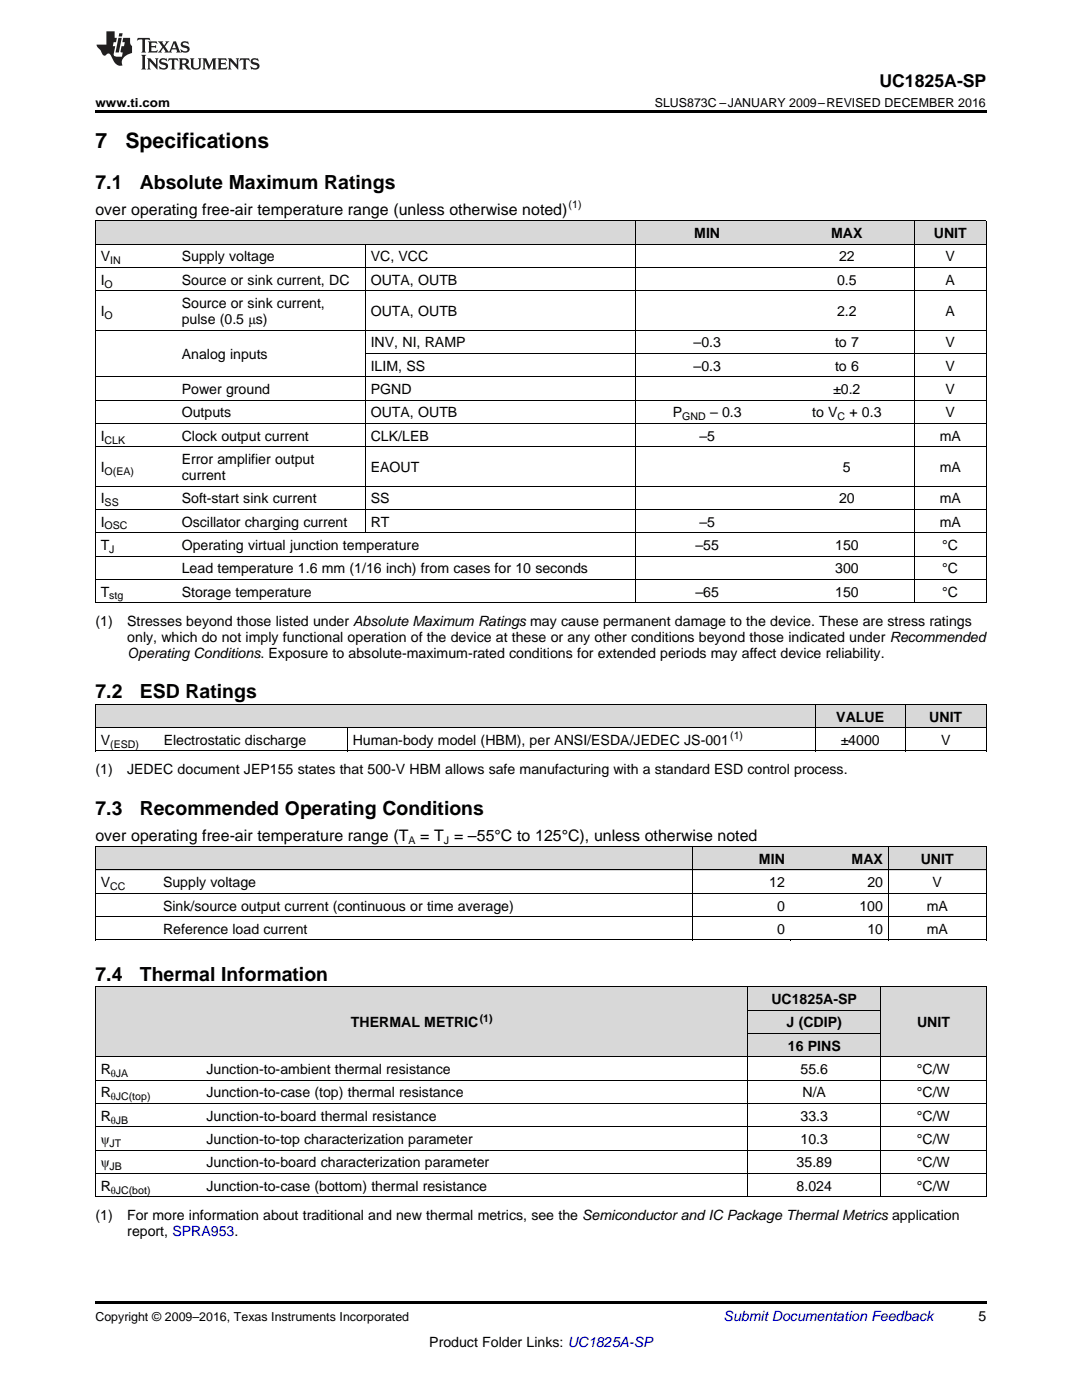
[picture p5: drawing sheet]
<svg xmlns="http://www.w3.org/2000/svg" width="216mm" height="279mm" viewBox="0 0 216 279" stroke-linecap="round" stroke-linejoin="round" font-family="sans-serif">
<defs><g id="words">
<g font-size="4.2">
<text x="19" y="29.6">7</text>
<text x="25" y="29.6">Specifications</text>
</g>
<g font-size="3.9">
<text x="19" y="37.7">7.1</text>
<text x="27.9" y="37.7">Absolute Maximum Ratings</text>
<text x="19" y="139.3">7.2</text>
<text x="27.9" y="139.3">ESD Ratings</text>
<text x="19" y="162.6">7.3</text>
<text x="27.9" y="162.6">Recommended Operating Conditions</text>
<text x="19" y="195.7">7.4</text>
<text x="27.9" y="195.7">Thermal Information</text>
</g>
<text font-size="3.5" x="175.5" y="17.3">UC1825A-SP</text>
<g font-size="3.2">
<text x="19" y="42.9">over operating free-air temperature range (unless otherwise noted)</text>
<text x="19" y="167.7">over operating free-air temperature range (T</text>
<text x="83.9" y="167.7">= T = –55°C to 125°C), unless otherwise noted</text>
</g>
<g font-size="2.8">
<text x="138.5" y="47.5">MIN</text>
<text x="165.8" y="47.5">MAX</text>
<text x="186.3" y="47.5">UNIT</text>
<text x="20.1" y="52.2">V</text>
<text x="36.3" y="52.2">Supply voltage</text>
<text x="74" y="52.2">VC, VCC</text>
<text x="167.4" y="52.2">22</text>
<text x="188.7" y="52.2">V</text>
<text x="20.1" y="56.8">I</text>
<text x="36.3" y="56.8">Source or sink current, DC</text>
<text x="74" y="56.8">OUTA, OUTB</text>
<text x="167" y="56.8">0.5</text>
<text x="188.7" y="56.8">A</text>
<text x="20.1" y="63.1">I</text>
<text x="36.3" y="61.5">Source or sink current,</text>
<text x="36.3" y="64.7">pulse (0.5 μs)</text>
<text x="74" y="63.1">OUTA, OUTB</text>
<text x="167" y="63.1">2.2</text>
<text x="188.7" y="63.1">A</text>
<text x="36.3" y="71.6">Analog inputs</text>
<text x="74" y="69.3">INV, NI, RAMP</text>
<text x="138.4" y="69.3">–0.3</text>
<text x="166.6" y="69.3">to 7</text>
<text x="188.7" y="69.3">V</text>
<text x="74" y="74">ILIM, SS</text>
<text x="138.4" y="74">–0.3</text>
<text x="166.6" y="74">to 6</text>
<text x="188.7" y="74">V</text>
<text x="36.3" y="78.6">Power ground</text>
<text x="36.3" y="83.3">Outputs</text>
<text x="74" y="78.6">PGND</text>
<text x="74" y="83.3">OUTA, OUTB</text>
<text x="134.3" y="83.3">P</text>
<text x="141.7" y="83.3">– 0.3</text>
<text x="162.1" y="83.3">to V</text>
<text x="166.3" y="78.6">±0.2</text>
<text x="169.5" y="83.3">+ 0.3</text>
<text x="188.7" y="78.6">V</text>
<text x="188.7" y="83.3">V</text>
<text x="20.1" y="87.9">I</text>
<text x="36.3" y="87.9">Clock output current</text>
<text x="74" y="87.9">CLK/LEB</text>
<text x="139.6" y="87.9">–5</text>
<text x="187.5" y="87.9">mA</text>
<text x="20.1" y="94.2">I</text>
<text x="36.3" y="92.6">Error amplifier output</text>
<text x="36.3" y="95.8">current</text>
<text x="74" y="94.2">EAOUT</text>
<text x="168.2" y="94.2">5</text>
<text x="187.5" y="94.2">mA</text>
<text x="20.1" y="100.4">I</text>
<text x="36.3" y="100.4">Soft-start sink current</text>
<text x="74" y="100.4">SS</text>
<text x="167.4" y="100.4">20</text>
<text x="187.5" y="100.4">mA</text>
<text x="20.1" y="105.1">I</text>
<text x="36.3" y="105.1">Oscillator charging current</text>
<text x="74" y="105.1">RT</text>
<text x="139.6" y="105.1">–5</text>
<text x="187.5" y="105.1">mA</text>
<text x="20.1" y="109.7">T</text>
<text x="36.3" y="109.7">Operating virtual junction temperature</text>
<text x="138.8" y="109.7">–55</text>
<text x="166.7" y="109.7">150</text>
<text x="188" y="109.7">°C</text>
<text x="20.1" y="119.1">T</text>
<text x="36.3" y="114.4">Lead temperature 1.6 mm (1/16 inch) from cases for 10 seconds</text>
<text x="36.3" y="119.1">Storage temperature</text>
<text x="138.8" y="119.1">–65</text>
<text x="166.7" y="114.4">300</text>
<text x="166.7" y="119.1">150</text>
<text x="188" y="114.4">°C</text>
<text x="188" y="119.1">°C</text>
<text x="19" y="124.9">(1)</text>
<text x="25.4" y="124.9">Stresses beyond those listed under Absolute Maximum Ratings may cause permanent damage to the device. These are stress ratings</text>
<text x="25.4" y="128.1">only, which do not imply functional operation of the device at these or any other conditions beyond those indicated under Recommended</text>
<text x="25.4" y="131.3">Operating Conditions. Exposure to absolute-maximum-rated conditions for extended periods may affect device reliability.</text>
<text x="20.1" y="148.7">V</text>
<text x="32.7" y="148.7">Electrostatic discharge</text>
<text x="70.4" y="148.7">Human-body model (HBM), per ANSI/ESDA/JEDEC JS-001</text>
<text x="166.9" y="144">VALUE</text>
<text x="167.7" y="148.7">±4000</text>
<text x="185.4" y="144">UNIT</text>
<text x="187.8" y="148.7">V</text>
<text x="19" y="154.5">(1)</text>
<text x="25.4" y="154.5">JEDEC document JEP155 states that 500-V HBM allows safe manufacturing with a standard ESD control process.</text>
<text x="151.4" y="172.4">MIN</text>
<text x="169.9" y="172.4">MAX</text>
<text x="183.7" y="172.4">UNIT</text>
<text x="20.1" y="177.1">V</text>
<text x="32.5" y="177.1">Supply voltage</text>
<text x="153.5" y="177.1">12</text>
<text x="173.1" y="177.1">20</text>
<text x="186.1" y="177.1">V</text>
<text x="32.5" y="181.7">Sink/source output current (continuous or time average)</text>
<text x="155" y="181.7">0</text>
<text x="171.5" y="181.7">100</text>
<text x="184.9" y="181.7">mA</text>
<text x="32.5" y="186.4">Reference load current</text>
<text x="155" y="186.4">0</text>
<text x="173.1" y="186.4">10</text>
<text x="184.9" y="186.4">mA</text>
<text x="153.9" y="200.4">UC1825A-SP</text>
<text x="70" y="205">THERMAL METRIC</text>
<text x="157" y="205">J (CDIP)</text>
<text x="157.2" y="209.7">16 PINS</text>
<text x="183" y="205">UNIT</text>
<text x="20.1" y="214.3">R</text>
<text x="41.2" y="214.3">Junction-to-ambient thermal resistance</text>
<text x="159.7" y="214.3">55.6</text>
<text x="183" y="214.3">°C/W</text>
<text x="20.1" y="219">R</text>
<text x="41.2" y="219">Junction-to-case (top) thermal resistance</text>
<text x="160.1" y="219">N/A</text>
<text x="183" y="219">°C/W</text>
<text x="20.1" y="223.7">R</text>
<text x="41.2" y="223.7">Junction-to-board thermal resistance</text>
<text x="159.7" y="223.7">33.3</text>
<text x="183" y="223.7">°C/W</text>
<text x="20.1" y="228.3">ψ</text>
<text x="20.1" y="233">ψ</text>
<text x="41.2" y="228.3">Junction-to-top characterization parameter</text>
<text x="41.2" y="233">Junction-to-board characterization parameter</text>
<text x="159" y="233">35.89</text>
<text x="159.7" y="228.3">10.3</text>
<text x="183" y="228.3">°C/W</text>
<text x="183" y="233">°C/W</text>
<text x="20.1" y="237.6">R</text>
<text x="41.2" y="237.6">Junction-to-case (bottom) thermal resistance</text>
<text x="159" y="237.6">8.024</text>
<text x="183" y="237.6">°C/W</text>
<text x="19" y="243.5">(1)</text>
<text x="25.4" y="243.5">For more information about traditional and new thermal metrics, see the Semiconductor and IC Package Thermal Metrics application</text>
<text x="25.4" y="246.7">report, SPRA953.</text>
<text x="195.3" y="263.6">5</text>
<text x="85.7" y="268.9">Product Folder Links: UC1825A-SP</text>
</g>
<text font-size="2.8" fill="#0000c8" x="144.4" y="263.6">Submit Documentation Feedback</text>
<g font-size="2.5">
<text x="19" y="21.4">www.ti.com</text>
<text x="130.7" y="21.4">SLUS873C –JANUARY 2009–REVISED DECEMBER 2016</text>
<text x="19" y="263.6">Copyright © 2009–2016, Texas Instruments Incorporated</text>
</g>
<g font-size="2.1">
<text x="113.5" y="41.6">(1)</text>
<text x="22" y="52.7">IN</text>
<text x="20.9" y="57.4">O</text>
<text x="20.9" y="63.6">O</text>
<text x="136.1" y="83.9">GND</text>
<text x="167.1" y="83.9">C</text>
<text x="20.9" y="88.5">CLK</text>
<text x="20.9" y="94.8">O(EA)</text>
<text x="20.9" y="101">SS</text>
<text x="20.9" y="105.7">OSC</text>
<text x="21.8" y="110.3">J</text>
<text x="21.8" y="119.6">stg</text>
<text x="22" y="149.2">(ESD)</text>
<text x="145.7" y="147.5">(1)</text>
<text x="81.5" y="168.4">A</text>
<text x="88.6" y="168.4">J</text>
<text x="22" y="177.6">CC</text>
<text x="95.7" y="203.9">(1)</text>
<text x="22.1" y="214.9">θJA</text>
<text x="22.1" y="219.6">θJC(top)</text>
<text x="22.1" y="224.2">θJB</text>
<text x="21.9" y="228.9">JT</text>
<text x="21.9" y="233.5">JB</text>
<text x="22.1" y="238.2">θJC(bot)</text>
</g>
</g></defs>
<g fill="#d8d8d8">
<path d="M19 197h21.1v14h-21.1z"/>
<path d="M40.1 197h109.2v14h-109.2z"/>
<path d="M175.7 197h21.1v14h-21.1z"/>
<path d="M149.3 206.3h26.4v4.7h-26.4z"/>
<path d="M149.3 201.6h26.4v4.7h-26.4z"/>
<path d="M149.3 197h26.4v4.6h-26.4z"/>
<path d="M19 169h12.5v4.7h-12.5z"/>
<path d="M31.5 169h106.6v4.7h-106.6z"/>
<path d="M138.1 169h19.6v4.7h-19.6z"/>
<path d="M157.7 169h19.6v4.7h-19.6z"/>
<path d="M177.3 169h19.5v4.7h-19.5z"/>
<path d="M19 140.6h12.6v4.7h-12.6z"/>
<path d="M31.6 140.6h37.7v4.7h-37.7z"/>
<path d="M69.3 140.6h93.4v4.7h-93.4z"/>
<path d="M162.7 140.6h18v4.7h-18z"/>
<path d="M180.7 140.6h16.1v4.7h-16.1z"/>
<path d="M19 44.1h16.2v4.7h-16.2z"/>
<path d="M35.2 44.1h37.7v4.7h-37.7z"/>
<path d="M72.9 44.1h53.9v4.7h-53.9z"/>
<path d="M126.8 44.1h28.7v4.7h-28.7z"/>
<path d="M155.5 44.1h27v4.7h-27z"/>
<path d="M182.5 44.1h14.3v4.7h-14.3z"/>
</g>
<g fill="#000">
<path d="M19 22h177.8v.5h-177.8zM19 149.9h.2zM69.2 149.9h.1zM162.6 149.9h.1zM180.6 149.9h.1zM196.7 149.9h.1zM19 187.6h.2zM138 187.6h.1zM157.6 187.6h.1zM177.2 187.6h.1zM196.7 187.6h.1zM19 238.9h.2z"/>
<path d="M149.2 238.9h.1zM175.6 238.9h.1zM196.7 238.9h.1zM19 259.7h177.8v.5h-177.8z"/>
</g>
<g fill="none" stroke="#000" stroke-width=".2">
<path d="M19 58h177.8M19 53.4h177.8M19 48.7h177.8M19 44.1h177.8M19.1 44.1v76.2M72.9 48.8v57.6M126.7 44.1v76.2M182.4 44.1v76.2M196.8 44.1v76.2M19 79.9h177.8M19 75.2h177.8M19 65.9h177.8"/>
<path d="M72.9 70.5h123.9M19 97h177.8M19 89.2h177.8M19 84.5h177.8M19 115.6h177.8M19 111h177.8M19 106.3h177.8M19 101.7h177.8M19 120.3h177.8M19 149.9h177.8M19 145.2h177.8M19 140.6h177.8"/>
<path d="M19.1 140.6v9.3M69.3 145.2v4.7M162.6 140.6v9.3M180.6 140.6v9.3M196.8 140.6v9.3M19 169h177.8v18.6M19 178.3h177.8M19 173.6h177.8M19.1 169v18.6M138.1 169v18.6M177.2 169v18.6M19 196.9h177.8"/>
<path d="M19 187.6h177.8M19 182.9h177.8M19.1 197v41.9M149.2 197v41.9M175.7 197v41.9M196.8 197v41.9M19 215.6h177.8M19 210.9h177.8M149.3 206.3h26.4M149.3 201.6h26.4M19 238.8h177.8M19 234.2h177.8"/>
<path d="M19 229.5h177.8M19 224.9h177.8M19 220.2h177.8"/>
</g>
<g fill="#231f20">
<path d="M27.5 7.6l-.1 .5 .4-.2h.6v.1v2.1l-.2 .4h1l-.3-.4v-2.1l.1-.1h.5l.5 .2-.2-.5zM29.5 8.3l.2 .3v1.5l-.2 .4h1.8l.2-.6a1.04 1.04 0 0 1-1.3 .2v-.7h.6l.3 .2v-.6l-.3 .2h-.6v-.6l.8-.1 .4 .3-.2-.5zM31.5 8.3l.9 1.1-.9 1.1h.8l-.2-.2 .5-.7 .4 .7-.2 .2h1.5l-.1-.2 .1-.4h.9l.1 .4-.2 .2h1l-.3-.3-.7-1.9h-.5l-.9 2-.8-1 .9-1h-.8l.1 .3-.3 .5-.4-.6 .2-.2zM34.7 8.6l.4 1h-.7zM36.3 8.4a.63 .63 0 0 0-.2 .7 .63 .63 0 0 0 .6 .4l.6 .2 .1 .2a.75 .75 0 0 1-.7 .4 .75 .75 0 0 1-.6-.5l.1 .7 .1-.1a1.11 1.11 0 0 0 1.5-.6 1.13 1.13 0 0 0-1.2-.8l-.1-.4a1.04 1.04 0 0 1 1.2 .2l-.2-.5-.1 .1-.5-.2zM28.2 10.9l.2 .4v2.2l-.2 .4h1l-.3-.4v-2.2l.3-.4zM29.3 11.6l.3 .4v1.5l-.3 .4h.8l-.2-.4v-1.3l1.5 1.7v-1.9l.2-.4h-.7l.2 .4v.9l-1.1-1.3zM32 11.8a.62 .62 0 0 0-.2 .7 .62 .62 0 0 0 .6 .4l.6 .1 .1 .3a.76 .76 0 0 1-.7 .3 .76 .76 0 0 1-.6-.4l.1 .7 .1-.1a1.11 1.11 0 0 0 1.5-.6 1.13 1.13 0 0 0-1.2-.8l-.1-.4a1.04 1.04 0 0 1 1.2 .2l-.2-.6-.1 .1-.5-.1zM33.7 11.6l-.2 .6a.61 .61 0 0 1 .8-.3v1.6l-.2 .4h.9l-.2-.4v-1.6a.63 .63 0 0 1 .8 .3l-.2-.6zM35.6 11.6l.3 .4v1.5l-.3 .4h1l-.2-.2v-.8l.5 .2a.76 .76 0 0 0 1.2 .7l-1-1a.58 .58 0 0 0 .6-.5 .58 .58 0 0 0-.5-.6zM36.4 11.9h.1a.45 .45 0 0 1 .5 .1 .45 .45 0 0 1 .1 .5l-.7 .2zM37.9 11.6l.2 .2a2.17 2.17 0 0 0 .3 1.9 .99 .99 0 0 0 1.6-.6v-1.1l.2-.4h-.7l.2 .2a1.92 1.92 0 0 1-.2 1.8 .6 .6 0 0 1-.9-.5v-1.1l.2-.4zM40.4 11.6l.2 .4v1.5l-.2 .4h.7l-.2-.4v-1.4l.8 1.8 .8-1.8v1.4l-.2 .4h.9l-.2-.4v-1.5l.2-.4h-.8l-.6 1.5-.6-1.5zM43.4 11.6l.2 .4v1.5l-.2 .4h1.8l.2-.6a1.04 1.04 0 0 1-1.3 .1v-.6h.5l.4 .2v-.6l-.4 .2h-.5v-.7h.8l.3 .3-.1-.6zM45.5 11.6l.2 .4v1.5l-.2 .4h.7l-.2-.4v-1.3l1.5 1.7v-1.9l.2-.4h-.7l.2 .4v.9l-1.1-1.3zM47.9 11.6l-.1 .6a.61 .61 0 0 1 .8-.3v1.6l-.3 .4h1l-.3-.4 .1-1.6a.63 .63 0 0 1 .7 .3l-.1-.6zM50.2 11.8a.62 .62 0 0 0-.2 .7 .62 .62 0 0 0 .6 .4l.6 .1 .2 .3a.76 .76 0 0 1-.8 .3 .76 .76 0 0 1-.6-.4l.1 .7 .2-.1a1.11 1.11 0 0 0 1.5-.6 1.13 1.13 0 0 0-1.3-.8l-.1-.4a1.04 1.04 0 0 1 1.2 .2l-.1-.6-.2 .1-.5-.1z"/>
<path d="M21.2 6.3v2.6h-1.9l.1 .4 .7 .9a.91 .91 0 0 0 1 .8 .56 .56 0 0 1 .5-.3 .56 .56 0 0 1 .5 .3l.4 .8a1.53 1.53 0 0 0 1.9 1.2 1.54 1.54 0 0 1 1-2.1l.9-.3v-1.4a1.52 1.52 0 0 1-.3-1.6h-1.4l-.2 .8h.5l-.2 .8h-.4l-.2 1v.2l.4 .1-.2 .8a1.93 1.93 0 0 1-1.6-.3l.3-1.8h-.5l.2-.8h.4l.2-.8h-.4v-1.3zM23.6 7.6l-.6 2.9h.7l.6-2.9zM23.8 6.6l-.1 .7h.6l.2-.7z"/>
</g>
<use href="#words"/>
</svg>
